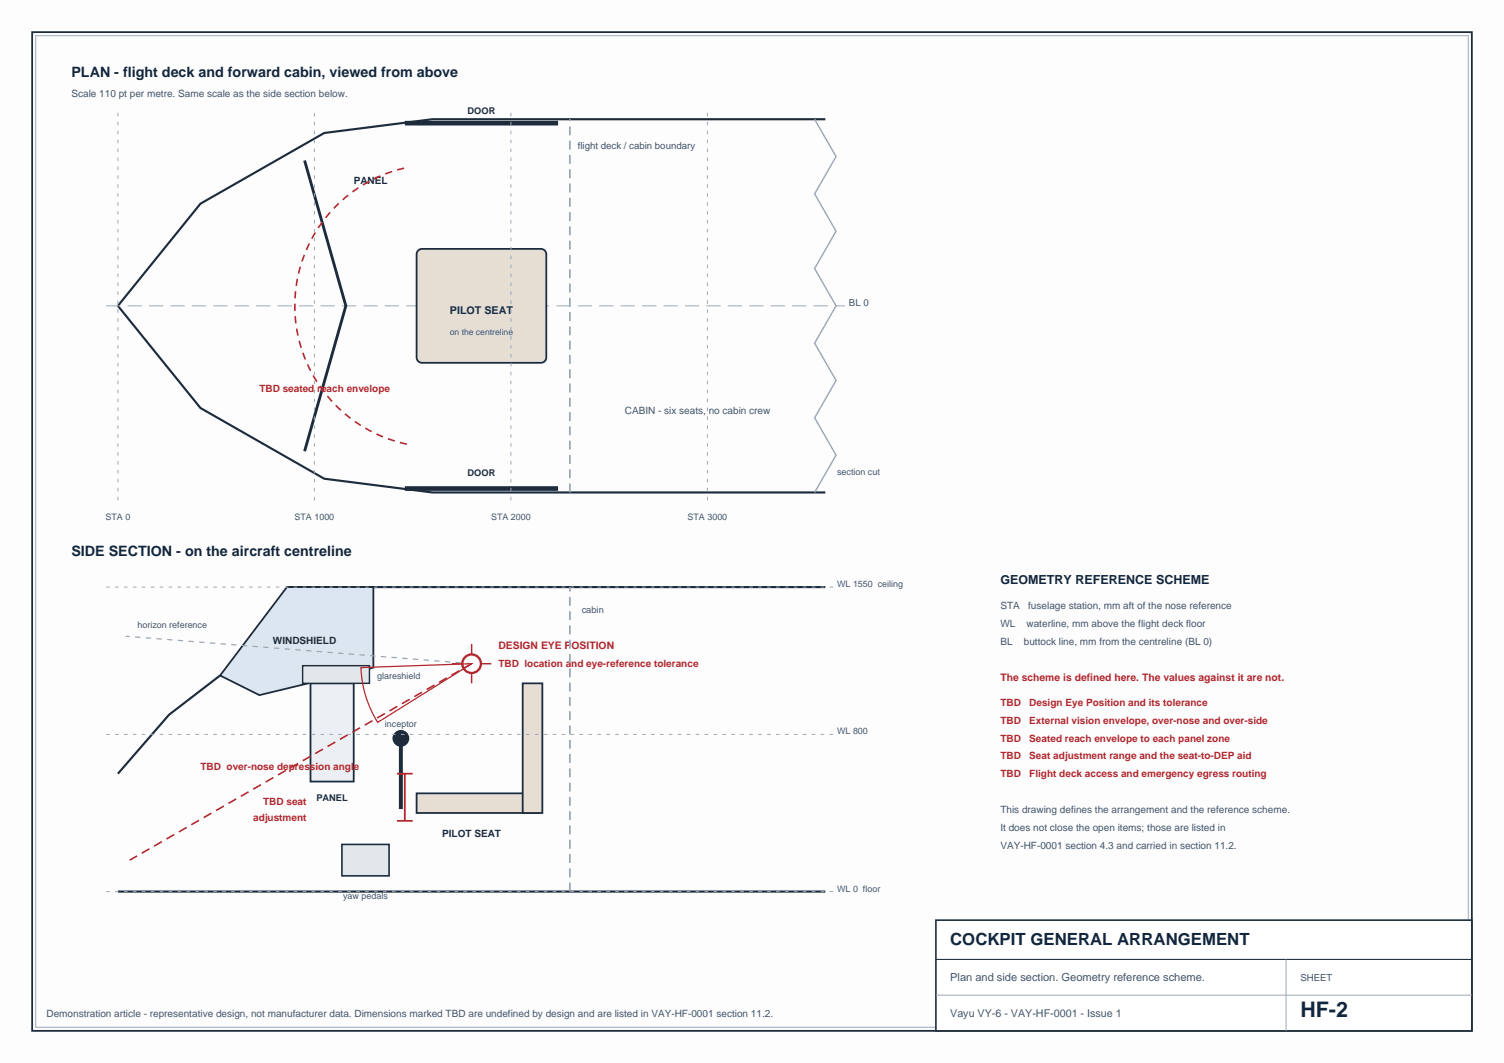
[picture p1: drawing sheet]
<svg xmlns="http://www.w3.org/2000/svg" width="297mm" height="210mm" viewBox="0 0 297 210" stroke-linecap="round" stroke-linejoin="round" font-family="sans-serif">
<defs><g id="words">
<text font-size="4.2" fill="#10263f" x="256.8" y="200.8">HF-2</text>
<text font-size="3.3" fill="#10263f" x="187.6" y="186.7">COCKPIT GENERAL ARRANGEMENT</text>
<g font-size="2.8" fill="#10263f">
<text x="14.1" y="15.3">PLAN - flight deck and forward cabin, viewed from above</text>
<text x="14.1" y="109.8">SIDE SECTION - on the aircraft centreline</text>
</g>
<text font-size="2.5" fill="#10263f" x="197.6" y="115.5">GEOMETRY REFERENCE SCHEME</text>
<text font-size="2.2" fill="#41546a" x="187.6" y="193.8">Plan and side section. Geometry reference scheme.</text>
<text font-size="2.1" fill="#1d2b3a" x="88.8" y="62">PILOT SEAT</text>
<text font-size="2.1" fill="#41546a" x="187.6" y="200.8">Vayu VY-6 - VAY-HF-0001 - Issue 1</text>
<g font-size="2" fill="#41546a">
<text x="14.1" y="19.1">Scale 110 pt per metre. Same scale as the side section below.</text>
<text x="123.4" y="81.8">CABIN - six seats, no cabin crew</text>
<text x="197.6" y="120.4">STA</text>
<text x="197.6" y="123.9">WL</text>
<text x="202.7" y="123.9">waterline, mm above the flight deck floor</text>
<text x="203" y="120.4">fuselage station, mm aft of the nose reference</text>
<text x="197.6" y="127.4">BL</text>
<text x="202.2" y="127.4">buttock line, mm from the centreline (BL 0)</text>
<text x="197.6" y="160.6">This drawing defines the arrangement and the reference scheme.</text>
<text x="197.6" y="164.1">It does not close the open items; those are listed in</text>
<text x="197.6" y="167.7">VAY-HF-0001 section 4.3 and carried in section 11.2.</text>
<text x="9.2" y="200.8">Demonstration article - representative design, not manufacturer data. Dimensions marked TBD are undefined by design and are listed in VAY-HF-0001 section 11.2.</text>
</g>
<g font-size="2" fill="#1d2b3a">
<text x="69.8" y="36.4">PANEL</text>
<text x="53.9" y="127.2">WINDSHIELD</text>
<text x="87.3" y="165.3">PILOT SEAT</text>
</g>
<g font-size="2" fill="#b3272d">
<text x="51.2" y="77.5">TBD seated reach envelope</text>
<text x="98.4" y="128.3">DESIGN EYE POSITION</text>
<text x="98.4" y="131.8">TBD location and eye-reference tolerance</text>
<text x="197.6" y="134.5">The scheme is defined here. The values against it are not.</text>
<text x="197.6" y="139.4">TBD</text>
<text x="197.6" y="143">TBD</text>
<text x="203.3" y="139.4">Design Eye Position and its tolerance</text>
<text x="203.3" y="143">External vision envelope, over-nose and over-side</text>
<text x="197.6" y="146.5">TBD</text>
<text x="203.3" y="146.5">Seated reach envelope to each panel zone</text>
<text x="39.6" y="152.1">TBD over-nose depression angle</text>
<text x="197.6" y="150">TBD</text>
<text x="197.6" y="153.6">TBD</text>
<text x="203.3" y="150">Seat adjustment range and the seat-to-DEP aid</text>
<text x="203.3" y="153.6">Flight deck access and emergency egress routing</text>
<text x="52" y="159.1">TBD seat</text>
<text x="50" y="162.2">adjustment</text>
</g>
<g font-size="1.9" fill="#41546a">
<text x="114.1" y="29.4">flight deck / cabin boundary</text>
<text x="167.6" y="60.4">BL 0</text>
<text x="256.8" y="193.8">SHEET</text>
</g>
<g font-size="1.8" fill="#1d2b3a">
<text x="92.3" y="22.6">DOOR</text>
<text x="92.3" y="94">DOOR</text>
<text x="62.5" y="158.3">PANEL</text>
</g>
<g font-size="1.8" fill="#41546a">
<text x="165.3" y="93.8">section cut</text>
<text x="20.8" y="102.7">STA 0</text>
<text x="58.2" y="102.7">STA 1000</text>
<text x="97" y="102.7">STA 2000</text>
<text x="135.8" y="102.7">STA 3000</text>
<text x="165.3" y="116">WL 1550 ceiling</text>
<text x="27.2" y="124.1">horizon reference</text>
<text x="114.9" y="121">cabin</text>
<text x="74.5" y="134.2">glareshield</text>
<text x="76" y="143.5">inceptor</text>
<text x="165.3" y="145.1">WL 800</text>
<text x="67.8" y="177.7">yaw pedals</text>
<text x="165.3" y="176.1">WL 0 floor</text>
</g>
<text font-size="1.7" fill="#41546a" x="88.8" y="66.2">on the centreline</text>
</g></defs>
<path d="M0 0h297v210h-297z" fill-rule="evenodd" fill="#fdfdfe"/>
<path d="M6.3 6.3h284.4v197.3h-284.4z" fill="none" stroke="#1d2b3a" stroke-width=".35"/>
<path d="M7.1 7.1h282.8v195.8h-282.8z" fill="none" stroke="#9aa8b6" stroke-width=".2"/>
<path d="M184.8 181.8h105.9v21.8h-105.9z" fill-rule="evenodd" fill="#fff" stroke="#1d2b3a" stroke-width=".32"/>
<path d="M184.8 189.5h105.9" fill="none" stroke="#1d2b3a" stroke-width=".21"/>
<path d="M184.8 196.6h105.9M254 189.5v14.1" fill="none" stroke="#9aa8b6" stroke-width=".2"/>
<path d="M163 23.6h-77.6l-21.4 2.7-24.4 13.9-16.3 20.2 16.3 20.2 24.4 14 21.4 2.7h77.6" fill="none" stroke="#1d2b3a" stroke-width=".42"/>
<path d="M160.9 23.6l4.2 7.3-4.2 7.4 4.2 7.4-4.2 7.3 4.2 7.4-4.2 7.4 4.2 7.4-4.2 7.3 4.2 7.4-4.2 7.4" fill="none" stroke="#9aa8b6" stroke-width=".28"/>
<path d="M21 60.4h145.9" fill="none" stroke="#9aa8b6" stroke-width=".2" stroke-dasharray="2.8 1.4" stroke-linecap="butt"/>
<path d="M112.5 97.3v-73.7" fill="none" stroke="#9aa8b6" stroke-width=".35" stroke-dasharray="1.8 1.1" stroke-linecap="butt"/>
<path d="M60.1 31.7l8.2 28.7-8.2 28.7" fill="none" stroke="#1d2b3a" stroke-width=".56"/>
<path d="M82.5 49.6l.5-.4h.3h23.5a1.06 1.06 0 0 1 1.1 1v20.4a1.06 1.06 0 0 1-1.1 1.1h-23.5a1.06 1.06 0 0 1-1-1.1v-20.4z" fill-rule="evenodd" fill="#e6ded2" stroke="#1d2b3a" stroke-width=".35"/>
<path d="M79.9 24.3h30.3M79.9 96.5h30.3" fill="none" stroke="#1d2b3a" stroke-width=".92" stroke-linecap="butt"/>
<path d="M80.3 87.8a27.9 27.9 0 0 1-22.1-27.4 27.9 27.9 0 0 1 22.1-27.3" fill="none" stroke="#b3272d" stroke-width=".32" stroke-dasharray="1.4 1.1" stroke-linecap="butt"/>
<path d="M23.3 98.8v-76.8M62.1 98.8v-76.8M100.9 98.8v-76.8M139.7 98.8v-76.8" fill="none" stroke="#9aa8b6" stroke-width=".2" stroke-dasharray=".7 1.1" stroke-linecap="butt"/>
<path d="M56.7 116h106.3M43.5 133.4l-10.1 7.8-10.1 11.6M23.3 176.1h139.7" fill="none" stroke="#1d2b3a" stroke-width=".42"/>
<path d="M56.7 116h17v15.9l-22.5 5.4-7.7-3.9z" fill-rule="evenodd" fill="#dbe6f0" stroke="#1d2b3a" stroke-width=".35"/>
<path d="M61.3 135h8.5v19.4h-8.5z" fill-rule="evenodd" fill="#eceff3" stroke="#1d2b3a" stroke-width=".35"/>
<path d="M59.8 131.5h13.2v3.5h-13.2z" fill-rule="evenodd" fill="#e2e7ec" stroke="#1d2b3a" stroke-width=".28"/>
<g fill="#e6ded2" stroke="#1d2b3a" stroke-width=".35">
<path d="M82.3 156.7h24v3.9h-24z" fill-rule="evenodd"/>
<path d="M103.2 135h3.9v25.6h-3.9z" fill-rule="evenodd"/>
</g>
<path d="M89.3 131.1h7.7M93.1 127.2v7.8" fill="none" stroke="#b3272d" stroke-width=".28"/>
<circle cx="93.1" cy="131.1" r="1.83" fill="#fff" stroke="#b3272d" stroke-width=".46"/>
<path d="M93.1 131.1l-67.5 38.8" fill="none" stroke="#b3272d" stroke-width=".32" stroke-dasharray="1.8 1.1" stroke-linecap="butt"/>
<path d="M93.1 131.1l-68.3-5.4" fill="none" stroke="#9aa8b6" stroke-width=".25" stroke-dasharray="1.1 1.1" stroke-linecap="butt"/>
<path d="M71.3 131.9l21.8-.8-18.5 11.6a21.9 21.9 0 0 1-3.3-10.8z" fill="none" stroke="#b3272d" stroke-width=".25"/>
<path d="M67.5 166.8h9.3v6.2h-9.3z" fill-rule="evenodd" fill="#e2e7ec" stroke="#1d2b3a" stroke-width=".32"/>
<path d="M79.2 146.6v13.2" fill="none" stroke="#1d2b3a" stroke-width=".78" stroke-linecap="butt"/>
<circle cx="79.2" cy="145.9" r="1.48" fill="#1d2b3a" stroke="#1d2b3a" stroke-width=".35"/>
<path d="M78.4 152.8h3.1M79.9 152.8v9.4M78.4 162.2h3.1" fill="none" stroke="#b3272d" stroke-width=".35"/>
<path d="M21 116h143.5M21 145.1h143.5M21 176.1h143.5" fill="none" stroke="#9aa8b6" stroke-width=".2" stroke-dasharray=".7 1.1" stroke-linecap="butt"/>
<path d="M112.5 176.1v-60.1" fill="none" stroke="#9aa8b6" stroke-width=".35" stroke-dasharray="1.8 1.1" stroke-linecap="butt"/>
<use href="#words"/>
</svg>
